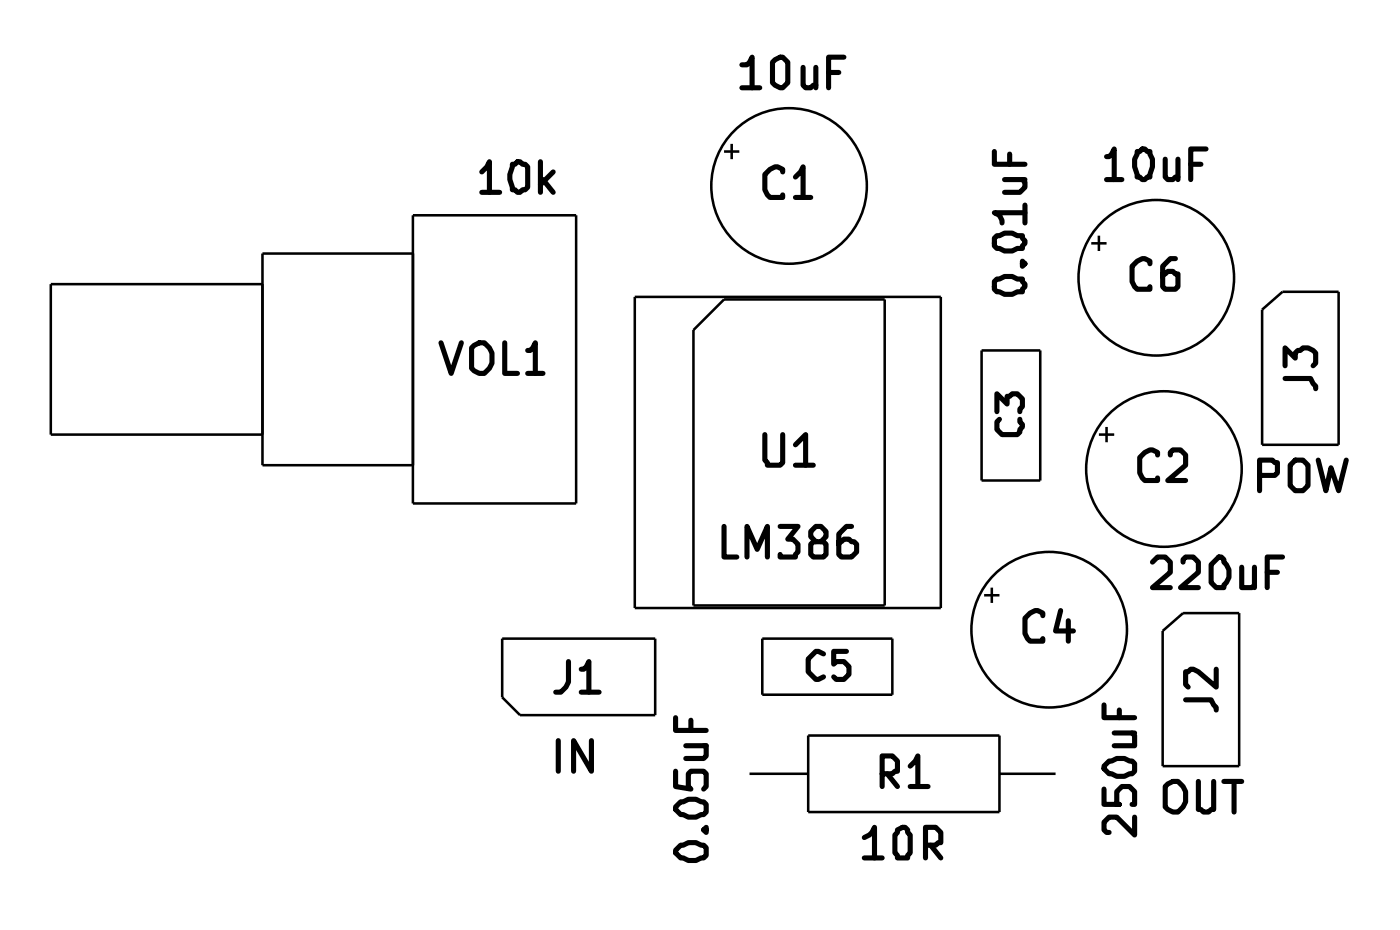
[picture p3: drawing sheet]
<svg xmlns="http://www.w3.org/2000/svg" width="46mm" height="31mm" viewBox="0 0 46 31" stroke-linecap="round" stroke-linejoin="round" font-family="sans-serif">
<g fill="none" stroke="#000" stroke-width=".08">
<path d="M8.7 9.4h-7v5h7M13.7 7.1h5.4v9.6h-5.4zM13.7 8.4h-5v7h5M21.1 9.9h10.1v10.3h-10.1zM24 9.9h5.4v10.2h-6.4v-9.1zM24 5h.5M24.3 4.8v.5M32.6 11.6h1.9v4.4h-1.9zM32.7 19.8h.5M32.9 19.5v.5M36.2 8.1h.5M36.5 7.8v.5"/>
<path d="M36.5 14.4h.5M36.7 14.2v.5M41.9 10.3l.7-.6h1.8v5.1h-2.5zM16.7 21.2h5.1v2.5h-4.5l-.6-.6zM24.9 25.7h1.9M25.3 21.2h4.3v1.9h-4.3zM26.8 24.4h6.4v2.6h-6.4zM33.2 25.7h1.8M38.6 20.9l.7-.5h1.8v5h-2.5z"/>
<circle cx="26.2" cy="6.2" r="2.58"/>
<circle cx="38.4" cy="9.2" r="2.58"/>
<circle cx="38.6" cy="15.6" r="2.58"/>
<circle cx="34.8" cy="20.9" r="2.58"/>
</g>
<g fill="none" stroke="#000" stroke-width=".17">
<path d="M14.6 11.4l.4 1 .3-1M15.7 11.6l.2-.2h.2a.6 .6 0 0 1 0 1h-.2l-.2-.2zM16 5.7l.2-.3v1M16 6.4h.6M16.8 11.4v1h.4M17 5.5l.3-.1 .2 .1v.7l-.2 .2a.58 .58 0 0 1-.3-.9zM17.5 11.6l.3-.2v1M17.5 12.4h.5M17.9 5.4v1M18 6l.4 .4M18.4 5.7l-.5 .4M24 17.5v1h.5"/>
<path d="M24.6 2.2h.2l.2-.3v1M24.6 2.9h.6M24.8 18.5v-1l.3 .7 .4-.7v1M25.4 14.4v.9l.1 .1h.4h.1v-1M25.6 2.1l.3-.2 .3 .2v.6l-.2 .2-.4-.2zM25.9 17.5h.6l-.3 .4h.1l.2 .2-.1 .4h-.5v-.1M26 5.7v-.1l-.3-.1-.3 .3v.5l.1 .2 .1 .1h.4v-.1M26.4 14.8l.3-.4v1M26.4 5.9l.3-.4v1.1M26.4 15.4h.6M26.4 6.6h.5M26.7 2.2v.6v.1l.4-.1"/>
<path d="M27.1 18l-.2-.2v-.2l.2-.1h.2l.1 .1v.2l-.1 .2h-.3l-.1 .1v.3l.1 .1h.3l.1-.1v-.3l-.1-.1M27.1 2.2v.7M27.5 2.4h.3M28 1.9h-.5v1M28.3 17.5h-.2l-.3 .2v.7l.1 .1h.4l.1-.2v-.2l-.2-.2h-.2l-.2 .2M33 9.3l.4-.1h.2l.3 .1 .1 .2-.1 .2-.5 .1-.4-.2zM33 7.9l.4-.2h.2l.3 .1 .1 .3-.1 .1-.5 .1-.4-.1zM33 5v.5h1M33.1 13.7v-.6l.3 .3v-.2l.4-.1 .1 .1v.5M33.2 13.9l-.1 .1v.3l.2 .1h.5l.1-.2v-.3M33.4 6h.6M33.5 5.1v.4"/>
<path d="M33.9 8.8v-.1l.1 .1h-.1h.1M33.9 6l.1 .2-.1 .2h-.5M34 7.1h-1h.2l.1 .3M34 6.8v.6M36.7 5.2l.3-.3v1.1M36.7 6h.5M37.8 5l.1-.1a.53 .53 0 0 1 .2 1l-.1 .1a.58 .58 0 0 1-.2-1zM38.2 8.8v-.1l-.3-.1-.3 .2v.5l.1 .2 .1 .1h.4v-.1M38.3 18.7l.1-.2h.3l.2 .2v.3l-.6 .5h.6M38.4 15.1v-.1l-.2-.1-.4 .3v.5l.1 .2 .1 .1h.4v-.1M38.7 5.3v.6l.1 .1 .3-.1M38.9 15.1v-.2h.3l.2 .2v.3l-.6 .6h.6"/>
<path d="M39 8.6h-.1l-.3 .2v.7l.1 .1h.3l.1-.1v-.4l-.3-.1-.2 .2M39.1 5.3v.7M39.3 18.7l.1-.2h.2l.2 .2v.3l-.6 .5h.6M39.5 5.5h.4M40 4.9h-.5v1.1M40.5 18.5a.66 .66 0 0 1 .1 1h-.2l-.2-.2v-.6zM41.2 18.8v.7h.4v-.1M41.6 18.8v.7M41.8 15.8h.5l.1-.1v-.3l-.6-.1v1M42.1 19h.3M42.6 18.5h-.5v1M42.7 12.6h.8l.2 .3"/>
<path d="M42.7 12.1v-.5l.3 .3 .1-.3a.4 .4 0 0 1 .6 .1v.4h-.1M43 15.3h.3l.1 .1v.7l-.1 .2h-.3l-.2-.2v-.7zM43.8 15.3l.2 1 .2-.8 .2 .8 .3-1M18.5 24.6v1M18.9 22v.6l-.3 .4h-.1M19.3 22.2l.3-.2v1M19.3 23h.6M19.6 24.6v1l-.6-1v1M22.4 28.2l.2-.1 .5-.1 .3 .1v.3a.63 .63 0 0 1-1-.2zM22.4 26.8l.2-.2 .5-.1 .3 .2v.3a.63 .63 0 0 1-1-.2zM22.4 25.6v.5l.5 .1v-.1v-.4v-.1h.5v.1v.4v.1M22.4 23.8v.5h1"/>
<path d="M22.8 24.8h.6M22.9 23.9v.4M23.4 27.6v-.1v.1M23.4 24.8v.3v.1h-.6M27.3 21.7l-.2-.1-.3 .3v.4l.3 .3 .2-.1M28.1 21.6h-.4v.4h.1h.2l.2 .1v.3l-.2 .2h-.2l-.1-.1M28.7 27.8l.3-.3v1M28.7 28.5h.6M29.3 25.7l.5-.1v-.3l-.2-.2h-.3v1M29.5 25.7l.3 .4M29.8 27.6l.3-.1 .1 .2v.6l-.1 .2h-.3l-.1-.2v-.6zM30.2 25.4l.3-.3v1"/>
<path d="M30.2 26.1h.6M30.7 28.1l.5-.1v-.4l-.1-.1h-.4v1M30.9 28.1l.3 .4M34.6 20.4l-.2-.1-.4 .2v.5l.1 .2 .1 .1h.4v-.1M35.2 20.3l-.2 .6h.6M35.5 20.6v.7M36.7 26.2v.5h.5h-.1v-.4l.1-.2h.3l.2 .2v.4h-.1M36.7 25.4l.1-.1 .5-.1 .4 .2v.2a.63 .63 0 0 1-1-.2zM36.7 23.4v.4h1M37 24.3h.7M37.2 23.6v.2M37.6 24.3l.1 .1v.4h-.7"/>
<path d="M37.7 27.1v.6l-.6-.6h-.3l-.1 .2v.3h.1M38.7 26.1l.2-.2h.2a.6 .6 0 0 1 0 1.1h-.2l-.2-.2zM39.4 23.2h.8l.2 .4M39.8 25.9v1l.2 .1 .3-.1v-1M40.4 22.2v.6l-.8-.6-.2 .1v.4v.1M40.6 25.9h.6M41 25.9v1.1"/>
</g>
</svg>
